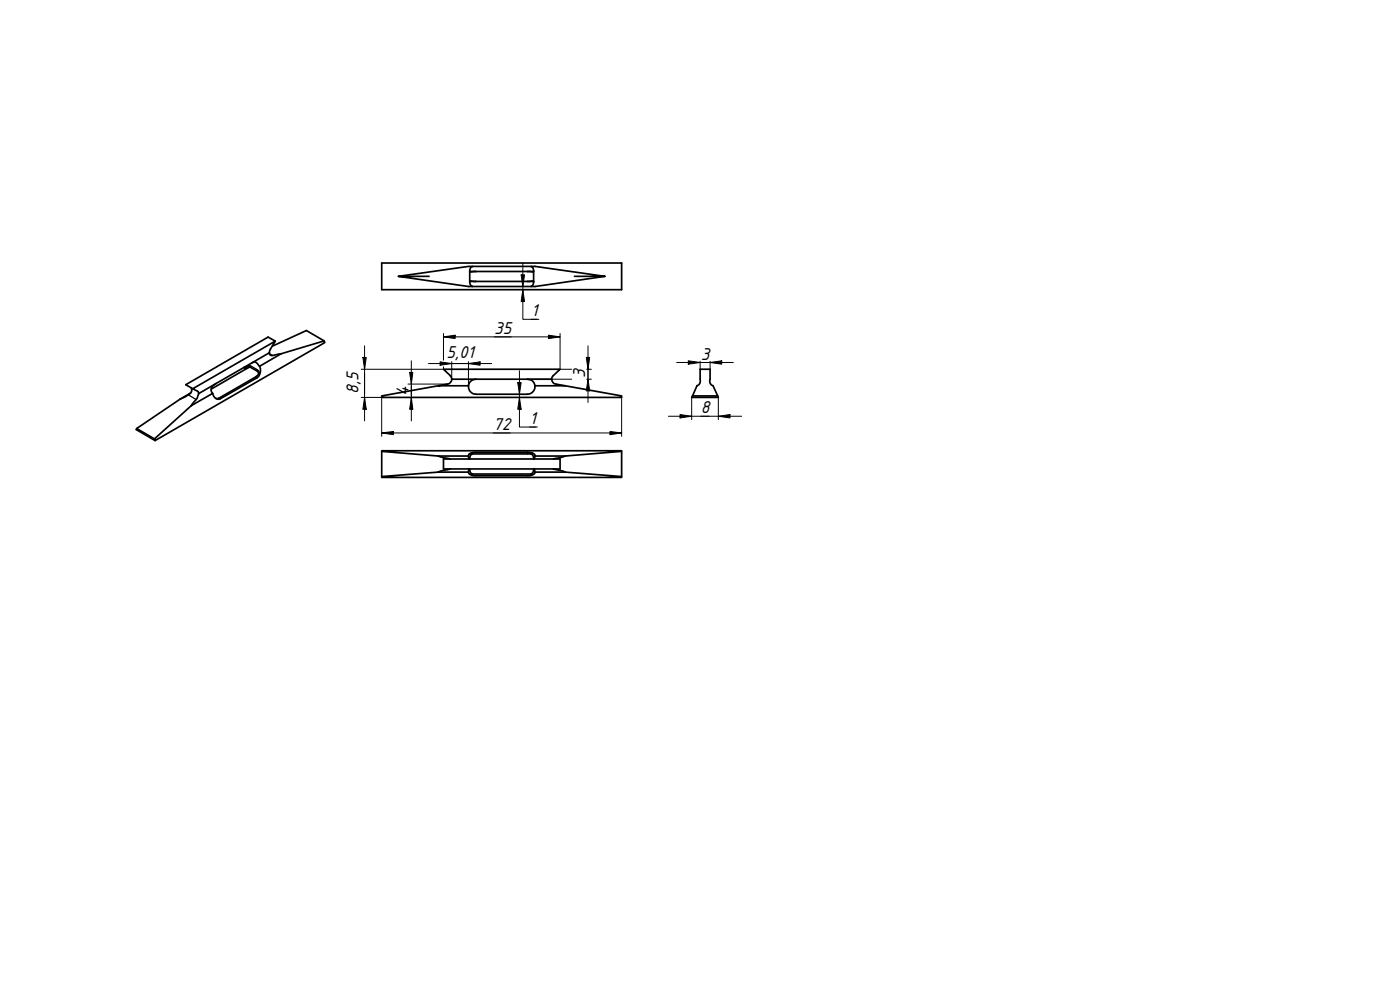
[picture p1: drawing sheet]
<svg xmlns="http://www.w3.org/2000/svg" width="420mm" height="297mm" viewBox="0 0 420 297" stroke-linecap="round" stroke-linejoin="round" font-family="sans-serif">
<defs><g id="words">
<g font-size="5">
<text x="159.4" y="94.9">1</text>
<text x="148.3" y="100.2">35</text>
<text x="134" y="107.3">5,01</text>
<text x="210.3" y="107.9">3</text>
<text x="175.6" y="113.5" transform="rotate(-90 175.6 113.5)">3</text>
<text x="107.6" y="118.2" transform="rotate(-90 107.6 118.2)">8,5</text>
<text x="122.6" y="118.7" transform="rotate(-90 122.6 118.7)">4</text>
<text x="210.3" y="124">8</text>
<text x="148" y="129">72</text>
<text x="158.9" y="127.2">1</text>
</g>
</g></defs>
<g fill="none" stroke="#000" stroke-width=".51">
<path d="M114.6 78.9h72v8h-72zM141.8 79.9l-.1 .1a1.24 1.24 0 0 0-.7 1.3v3.3a1.26 1.26 0 0 0 .8 1.4M159.4 79.9v.1a1.24 1.24 0 0 1 .7 1.3v3.3a1.33 1.33 0 0 1-.7 1.4M119.6 82.9l21-3h20l20.9 3h-9.1M128.8 82.9h-9.2l21 3.1h20l20.9-3.1M141 81.5h19.1M142.8 84.4h-1.8h19.1h-1.8M142.8 81.5h-1.8M158.3 81.5h1.8M54 119.8l-13 8.8-.1 .3 5.6 3.3M57.2 117.9l-3.2 1.9M57.4 116.4a1.5 1.5 0 0 1-.9 2.1l-2.5 1.3"/>
<path d="M59.6 118.1l-.1 .4a3.1 3.1 0 0 1-1.3 2.1l-.8 1.1M63.8 118l-6.4 3.7M64.8 115.1a1.83 1.83 0 0 0-1 2.9M64.8 115.1l-5.2 3M73.3 110.2v.2l.8 .1M74.1 110.5l-10.7 6.3M74.2 110h.7l2.3 1.4 .5 .9M75.1 110.1l-1 .4M75.7 108.8l.9-.2 1.3 1.3M75.7 108.8l-10.9 6.3M77.9 111.9l-1.1 1.2-11 6.3-1 .2M77.9 109.9a2.85 2.85 0 0 1-.7 3.4l-11 6.3a1.69 1.69 0 0 1-2.4-1.6"/>
<path d="M80.8 105.8l.4-1 1.4-2.5-24.8 14.3 1.5 .8 .3 .7M80.8 105.8l.2 .7 .4 .2 2.9-.5M80.8 105.8l-5.1 3M82.6 102.3l-2.1-1.2-24.7 14.3 2 1.2M84.3 106.2l13-3.9 .2 .5-51 29.4-.1-.5 11-10M84.3 106.2l-6.4 3.7M97.3 102.3l-5.4-3.1-10.2 4.7M131.5 115.7l-16.9 3.1v.4h72v-.4l-17-3.1M140.6 115.7a2.26 2.26 0 0 0 2.2 2.6h15.5a2.27 2.27 0 0 0 2.2-2.6M140.6 115.7h-9.1l2.8-.5a1.56 1.56 0 0 0 1.3-1.4h29.9a1.56 1.56 0 0 0 1.3 1.4l2.8 .5M142.8 113.8a2.18 2.18 0 0 0-2.2 1.9M158.3 113.8a2.18 2.18 0 0 1 2.2 1.9"/>
<path d="M160.5 115.7h9.1M165.5 113.8l.3-.8 2.3-2.2h-35l2 1.9 .5 1.1M207.8 118.8h7.6M210.1 110.8h3l-.1 3.9 .5 .8 .5 .2 1.6 3.5h-8l1.6-3.5 .5-.2 .4-.8zM41 128.6l5.4 3.1M114.6 135.4v7.6M131.5 136.8l-16.9-1.4v-.2h72v.2l-17 1.4M131.5 136.8l3.6 .9M131.5 136.8h9.1M133.1 137.7h35v3h-35zM140.6 136.8a1.24 1.24 0 0 1 1.4-1.1h16.3a2.59 2.59 0 0 1 2.2 .7v.4M140.6 136.8l.2 .9"/>
<path d="M141.2 136.2h18.7M141.8 136.2l-.1 .1a1.31 1.31 0 0 0-.7 1.4M159.4 136.2v.1a1.31 1.31 0 0 1 .7 1.4M160.5 136.8l-.2 .9M160.5 136.8h9.1M169.6 136.8l-3.5 .9M186.6 135.4v7.6M131.5 141.7l-16.9 1.3v.2h72v-.2l-17-1.3M131.5 141.7h9.1M135.1 140.7l-3.6 1M140.6 141.7a1.61 1.61 0 0 0 2.2 1h15.5a2.59 2.59 0 0 0 2.2-.7v-.3M140.8 140.7l-.2 1"/>
<path d="M141 140.7v.2a1.26 1.26 0 0 0 .8 1.3M141.2 142.2h18.7M160.1 140.7v.2a1.33 1.33 0 0 1-.7 1.3M160.3 140.7l.2 1M160.5 141.7h9.1M166.1 140.7l3.5 1"/>
</g>
<path d="M56.5 118.5l2.4 1.4M65.8 119.4l.4 .2M73.5 110.4l-.1 .1M74.2 110l-.7 .4-.2-.2M74.6 109.5h.2M74.8 109.5l.1 .5M74.8 109.5l2.4 1.4M76.8 113.1l.4 .2M77.2 111.4v-.5l.5 .4 .2 .6M80.8 106l1.1 .7" fill="none" stroke="#000" stroke-width=".38"/>
<g fill="none" stroke="#000" stroke-width=".3">
<path d="M156.9 78.9v16.9h4.8M156.4 82.5h1l-.5 3.5zM156.9 86.9l.5 3.6h-1zM159.4 95.8h1.8M108.4 119.2h6.2v11.7M108.9 107.2h1l-.5 3.6zM109.4 119.2l.5 3.6h-1zM109.4 103.7v22.6M122.4 115.2h11.9M122.9 111.7h1l-.5 3.5zM123.4 119.2l.5 3.6h-1zM123.4 108.3v18"/>
<path d="M128.6 109.1h19M132.1 108.6l3.5 .5-3.5 .5zM133.1 101.1l3.5-.5v1zM133.1 101.1h35M133.1 100.1v8M133.1 110.1v.7h-24.7M135.6 108.5v5.3M140.6 109.1l3.5-.5v1zM140.6 108.5v7.2M155.4 114.8h1l-.5 3.5zM155.9 119.2l.5 3.6h-1zM155.9 111.2v16.9h5.4"/>
<path d="M158.3 113.8h13.3M164.6 100.6l3.5 .5-3.5 .5zM168.1 100.1v10.7h3.5M176 107.2h1l-.5 3.6zM176.1 110.8h1.4M176.1 113.8h1.4M176.5 113.8l.5 3.5h-1zM176.5 103.7v17.1M186.6 119.2v11.7M203.1 108.8h17M206.6 108.3l3.5 .5-3.5 .5zM207.6 119.2v6.7"/>
<path d="M210.1 108.4v2.4M213.1 108.8l3.5-.5v1zM213.1 108.4v2.4M215.6 119.2v6.7M114.6 129.9l3.4-.4v.9zM114.6 129.9h72M158.9 128.1h1.9M183.1 129.5l3.5 .4-3.5 .5zM200.6 124.9h22M204.1 124.4l3.5 .5-3.5 .5zM215.6 124.9l3.5-.5v1z"/>
</g>
<g fill="#000">
<path d="M156.4 82.5h1l-.5 3.5z" fill-rule="evenodd"/>
<path d="M156.9 86.9l.5 3.6h-1z" fill-rule="evenodd"/>
<path d="M108.9 107.2h1l-.5 3.6z" fill-rule="evenodd"/>
<path d="M122.9 111.7h1l-.5 3.5z" fill-rule="evenodd"/>
<path d="M132.1 108.6l3.5 .5-3.5 .5z" fill-rule="evenodd"/>
<path d="M133.1 101.1l3.5-.5v1z" fill-rule="evenodd"/>
<path d="M140.6 109.1l3.5-.5v1z" fill-rule="evenodd"/>
<path d="M155.4 114.8h1l-.5 3.5z" fill-rule="evenodd"/>
<path d="M164.6 100.6l3.5 .5-3.5 .5z" fill-rule="evenodd"/>
<path d="M176 107.2h1l-.5 3.6z" fill-rule="evenodd"/>
<path d="M176.5 113.8l.5 3.5h-1z" fill-rule="evenodd"/>
<path d="M206.6 108.3l3.5 .5-3.5 .5z" fill-rule="evenodd"/>
<path d="M213.1 108.8l3.5-.5v1z" fill-rule="evenodd"/>
<path d="M109.4 119.2l.5 3.6h-1z" fill-rule="evenodd"/>
<path d="M114.6 129.9l3.4-.4v.9z" fill-rule="evenodd"/>
<path d="M123.4 119.2l.5 3.6h-1z" fill-rule="evenodd"/>
<path d="M155.9 119.2l.5 3.6h-1z" fill-rule="evenodd"/>
<path d="M183.1 129.5l3.5 .4-3.5 .5z" fill-rule="evenodd"/>
<path d="M204.1 124.4l3.5 .5-3.5 .5z" fill-rule="evenodd"/>
<path d="M215.6 124.9l3.5-.5v1z" fill-rule="evenodd"/>
</g>
<use href="#words"/>
</svg>
